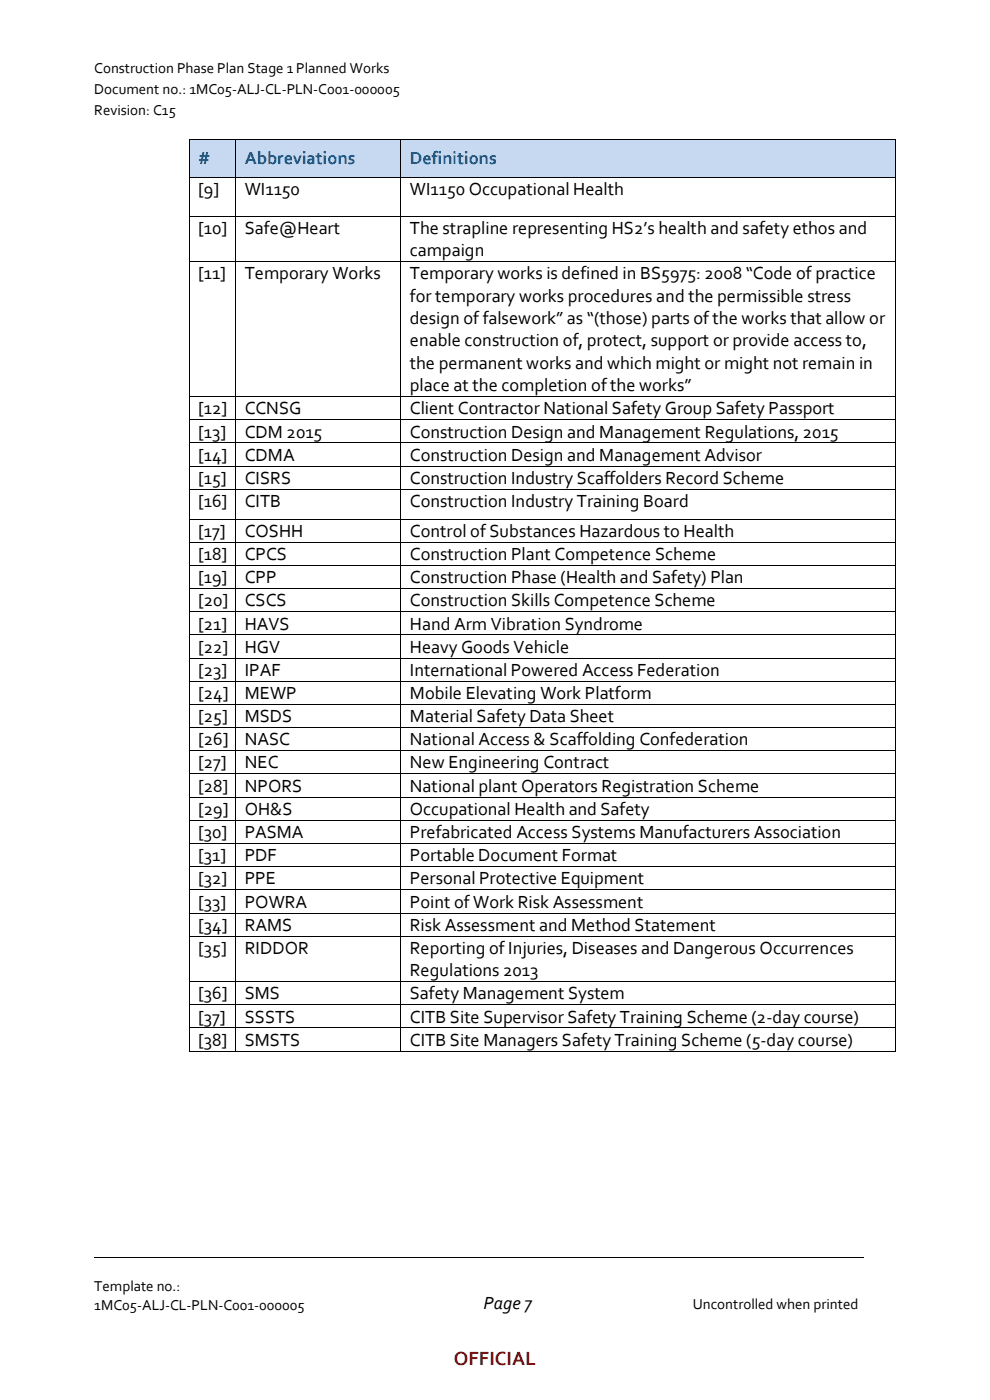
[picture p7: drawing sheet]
<svg xmlns="http://www.w3.org/2000/svg" width="210mm" height="297mm" viewBox="0 0 210 297" stroke-linecap="round" stroke-linejoin="round" font-family="sans-serif">
<defs><g id="words">
<text font-size="4.2" fill="#f00" x="96.3" y="289.6">OFFICIAL</text>
<g font-size="3.9" fill="#005596">
<text x="42" y="34.9">#</text>
<text x="51.9" y="34.9">Abbreviations</text>
<text x="86.9" y="34.9">Definitions</text>
</g>
<g font-size="3.9">
<text x="42" y="41.5">[9]</text>
<text x="51.9" y="41.5">WI1150</text>
<text x="86.9" y="41.5">WI1150 Occupational Health</text>
<text x="42" y="49.6">[10]</text>
<text x="51.9" y="49.6">Safe@Heart</text>
<text x="86.9" y="49.6">The strapline representing HS2’s health and safety ethos and</text>
<text x="42" y="59.3">[11]</text>
<text x="51.9" y="59.3">Temporary Works</text>
<text x="86.9" y="54.4">campaign</text>
<text x="86.9" y="59.3">Temporary works is defined in BS5975: 2008 “Code of practice</text>
<text x="86.9" y="64">for temporary works procedures and the permissible stress</text>
<text x="86.9" y="68.8">design of falsework” as “(those) parts of the works that allow or</text>
<text x="86.9" y="73.5">enable construction of, protect, support or provide access to,</text>
<text x="86.9" y="78.2">the permanent works and which might or might not remain in</text>
<text x="86.9" y="83">place at the completion of the works”</text>
<text x="42" y="87.9">[12]</text>
<text x="51.9" y="87.9">CCNSG</text>
<text x="86.9" y="87.9">Client Contractor National Safety Group Safety Passport</text>
<text x="42" y="92.8">[13]</text>
<text x="51.9" y="92.8">CDM 2015</text>
<text x="86.9" y="92.8">Construction Design and Management Regulations, 2015</text>
<text x="42" y="97.7">[14]</text>
<text x="51.9" y="97.7">CDMA</text>
<text x="86.9" y="97.7">Construction Design and Management Advisor</text>
<text x="42" y="102.6">[15]</text>
<text x="42" y="107.5">[16]</text>
<text x="51.9" y="102.6">CISRS</text>
<text x="51.9" y="107.5">CITB</text>
<text x="86.9" y="102.6">Construction Industry Scaffolders Record Scheme</text>
<text x="86.9" y="107.5">Construction Industry Training Board</text>
<text x="42" y="113.9">[17]</text>
<text x="51.9" y="113.9">COSHH</text>
<text x="86.9" y="113.9">Control of Substances Hazardous to Health</text>
<text x="42" y="118.8">[18]</text>
<text x="51.9" y="118.8">CPCS</text>
<text x="86.9" y="118.8">Construction Plant Competence Scheme</text>
<text x="42" y="123.7">[19]</text>
<text x="51.9" y="123.7">CPP</text>
<text x="86.9" y="123.7">Construction Phase (Health and Safety) Plan</text>
<text x="42" y="128.6">[20]</text>
<text x="51.9" y="128.6">CSCS</text>
<text x="86.9" y="128.6">Construction Skills Competence Scheme</text>
<text x="42" y="133.5">[21]</text>
<text x="51.9" y="133.5">HAVS</text>
<text x="86.9" y="133.5">Hand Arm Vibration Syndrome</text>
<text x="42" y="138.5">[22]</text>
<text x="42" y="143.4">[23]</text>
<text x="51.9" y="138.5">HGV</text>
<text x="51.9" y="143.4">IPAF</text>
<text x="86.9" y="138.5">Heavy Goods Vehicle</text>
<text x="86.9" y="143.4">International Powered Access Federation</text>
<text x="42" y="148.3">[24]</text>
<text x="51.9" y="148.3">MEWP</text>
<text x="86.9" y="148.3">Mobile Elevating Work Platform</text>
<text x="42" y="153.2">[25]</text>
<text x="51.9" y="153.2">MSDS</text>
<text x="86.9" y="153.2">Material Safety Data Sheet</text>
<text x="42" y="158.1">[26]</text>
<text x="51.9" y="158.1">NASC</text>
<text x="86.9" y="158.1">National Access &amp; Scaffolding Confederation</text>
<text x="42" y="163">[27]</text>
<text x="42" y="167.9">[28]</text>
<text x="51.9" y="163">NEC</text>
<text x="51.9" y="167.9">NPORS</text>
<text x="86.9" y="163">New Engineering Contract</text>
<text x="86.9" y="167.9">National plant Operators Registration Scheme</text>
<text x="42" y="172.8">[29]</text>
<text x="51.9" y="172.8">OH&amp;S</text>
<text x="86.9" y="172.8">Occupational Health and Safety</text>
<text x="42" y="177.8">[30]</text>
<text x="51.9" y="177.8">PASMA</text>
<text x="86.9" y="177.8">Prefabricated Access Systems Manufacturers Association</text>
<text x="42" y="182.7">[31]</text>
<text x="51.9" y="182.7">PDF</text>
<text x="86.9" y="182.7">Portable Document Format</text>
<text x="42" y="187.6">[32]</text>
<text x="51.9" y="187.6">PPE</text>
<text x="86.9" y="187.6">Personal Protective Equipment</text>
<text x="42" y="192.5">[33]</text>
<text x="42" y="197.4">[34]</text>
<text x="51.9" y="192.5">POWRA</text>
<text x="51.9" y="197.4">RAMS</text>
<text x="86.9" y="192.5">Point of Work Risk Assessment</text>
<text x="86.9" y="197.4">Risk Assessment and Method Statement</text>
<text x="42" y="202.3">[35]</text>
<text x="51.9" y="202.3">RIDDOR</text>
<text x="86.9" y="202.3">Reporting of Injuries, Diseases and Dangerous Occurrences</text>
<text x="86.9" y="207.1">Regulations 2013</text>
<text x="42" y="212">[36]</text>
<text x="51.9" y="212">SMS</text>
<text x="86.9" y="212">Safety Management System</text>
<text x="42" y="216.9">[37]</text>
<text x="42" y="221.8">[38]</text>
<text x="51.9" y="216.9">SSSTS</text>
<text x="51.9" y="221.8">SMSTS</text>
<text x="86.9" y="216.9">CITB Site Supervisor Safety Training Scheme (2-day course)</text>
<text x="86.9" y="221.8">CITB Site Managers Safety Training Scheme (5-day course)</text>
<text x="102.6" y="277.7">Page 7</text>
</g>
<g font-size="3.2">
<text x="20" y="15.5">Construction Phase Plan Stage 1 Planned Works</text>
<text x="20" y="20">Document no.: 1MC05-ALJ-CL-PLN-C001-000005</text>
<text x="20" y="24.5">Revision: C15</text>
<text x="20" y="273.9">Template no.:</text>
<text x="20" y="277.8">1MC05-ALJ-CL-PLN-C001-000005</text>
<text x="146.9" y="277.7">Uncontrolled when printed</text>
</g>
</g></defs>
<path d="M20 266.8h57.5M77.7 266.8h60.2M138.1 266.8h44.9" fill="none" stroke="#000" stroke-width=".21"/>
<g fill="#000">
<path d="M77.5 266.7h.2v.2h-.2z" fill-rule="evenodd"/>
<path d="M137.9 266.7h.2v.2h-.2z" fill-rule="evenodd"/>
</g>
<g fill="#c6d9f1">
<path d="M40.2 29.6h9.7v8h-9.7z" fill-rule="evenodd"/>
<path d="M42 31.2h6.1v4.7h-6.1z" fill-rule="evenodd"/>
<path d="M50.1 29.6h34.8v8h-34.8z" fill-rule="evenodd"/>
<path d="M51.9 31.2h31.2v4.7h-31.2z" fill-rule="evenodd"/>
<path d="M85.1 29.6h104.8v8h-104.8z" fill-rule="evenodd"/>
<path d="M86.9 31.2h101.1v4.7h-101.1z" fill-rule="evenodd"/>
</g>
<g fill="#000">
<path d="M40 29.4h.2v.2h-.2z" fill-rule="evenodd"/>
<path d="M40 29.4h.2v.2h-.2z" fill-rule="evenodd"/>
<path d="M40 37.6h.2v.2h-.2z" fill-rule="evenodd"/>
<path d="M49.9 29.4h.2v.2h-.2z" fill-rule="evenodd"/>
<path d="M49.9 37.6h.2v.2h-.2z" fill-rule="evenodd"/>
<path d="M84.9 29.4h.2v.2h-.2z" fill-rule="evenodd"/>
<path d="M84.9 37.6h.2v.2h-.2z" fill-rule="evenodd"/>
<path d="M189.8 29.4h.2v.2h-.2z" fill-rule="evenodd"/>
<path d="M189.8 29.4h.2v.2h-.2z" fill-rule="evenodd"/>
<path d="M189.8 37.6h.2v.2h-.2z" fill-rule="evenodd"/>
<path d="M40 45.8h.2v.1h-.2z" fill-rule="evenodd"/>
<path d="M40 55.4h.2v.2h-.2z" fill-rule="evenodd"/>
<path d="M49.9 45.8h.2v.1h-.2z" fill-rule="evenodd"/>
<path d="M49.9 55.4h.2v.2h-.2z" fill-rule="evenodd"/>
<path d="M84.9 45.8h.2v.1h-.2z" fill-rule="evenodd"/>
<path d="M84.9 55.4h.2v.2h-.2z" fill-rule="evenodd"/>
<path d="M189.8 45.8h.2v.1h-.2z" fill-rule="evenodd"/>
<path d="M189.8 55.4h.2v.2h-.2z" fill-rule="evenodd"/>
<path d="M40 84h.2v.2h-.2z" fill-rule="evenodd"/>
<path d="M40 89h.2v.1h-.2z" fill-rule="evenodd"/>
<path d="M40 93.9h.2v.1h-.2z" fill-rule="evenodd"/>
<path d="M40 98.8h.2v.2h-.2z" fill-rule="evenodd"/>
<path d="M49.9 84h.2v.2h-.2z" fill-rule="evenodd"/>
<path d="M49.9 89h.2v.1h-.2z" fill-rule="evenodd"/>
<path d="M49.9 93.9h.2v.1h-.2z" fill-rule="evenodd"/>
<path d="M49.9 98.8h.2v.2h-.2z" fill-rule="evenodd"/>
<path d="M84.9 84h.2v.2h-.2z" fill-rule="evenodd"/>
<path d="M84.9 89h.2v.1h-.2z" fill-rule="evenodd"/>
<path d="M84.9 93.9h.2v.1h-.2z" fill-rule="evenodd"/>
<path d="M84.9 98.8h.2v.2h-.2z" fill-rule="evenodd"/>
<path d="M189.8 84h.2v.2h-.2z" fill-rule="evenodd"/>
<path d="M189.8 89h.2v.1h-.2z" fill-rule="evenodd"/>
<path d="M189.8 93.9h.2v.1h-.2z" fill-rule="evenodd"/>
<path d="M189.8 98.8h.2v.2h-.2z" fill-rule="evenodd"/>
<path d="M40 103.7h.2v.2h-.2z" fill-rule="evenodd"/>
<path d="M40 110h.2v.2h-.2z" fill-rule="evenodd"/>
<path d="M40 115h.2v.1h-.2z" fill-rule="evenodd"/>
<path d="M49.9 103.7h.2v.2h-.2z" fill-rule="evenodd"/>
<path d="M49.9 110h.2v.2h-.2z" fill-rule="evenodd"/>
<path d="M49.9 115h.2v.1h-.2z" fill-rule="evenodd"/>
<path d="M84.9 103.7h.2v.2h-.2z" fill-rule="evenodd"/>
<path d="M84.9 110h.2v.2h-.2z" fill-rule="evenodd"/>
<path d="M84.9 115h.2v.1h-.2z" fill-rule="evenodd"/>
<path d="M189.8 103.7h.2v.2h-.2z" fill-rule="evenodd"/>
<path d="M189.8 110h.2v.2h-.2z" fill-rule="evenodd"/>
<path d="M189.8 115h.2v.1h-.2z" fill-rule="evenodd"/>
<path d="M40 119.9h.2v.1h-.2z" fill-rule="evenodd"/>
<path d="M40 124.8h.2v.1h-.2z" fill-rule="evenodd"/>
<path d="M40 129.7h.2v.2h-.2z" fill-rule="evenodd"/>
<path d="M40 134.6h.2v.2h-.2z" fill-rule="evenodd"/>
<path d="M40 139.5h.2v.2h-.2z" fill-rule="evenodd"/>
<path d="M49.9 119.9h.2v.1h-.2z" fill-rule="evenodd"/>
<path d="M49.9 124.8h.2v.1h-.2z" fill-rule="evenodd"/>
<path d="M49.9 129.7h.2v.2h-.2z" fill-rule="evenodd"/>
<path d="M49.9 134.6h.2v.2h-.2z" fill-rule="evenodd"/>
<path d="M49.9 139.5h.2v.2h-.2z" fill-rule="evenodd"/>
<path d="M84.9 119.9h.2v.1h-.2z" fill-rule="evenodd"/>
<path d="M84.9 124.8h.2v.1h-.2z" fill-rule="evenodd"/>
<path d="M84.9 129.7h.2v.2h-.2z" fill-rule="evenodd"/>
<path d="M84.9 134.6h.2v.2h-.2z" fill-rule="evenodd"/>
<path d="M84.9 139.5h.2v.2h-.2z" fill-rule="evenodd"/>
<path d="M189.8 119.9h.2v.1h-.2z" fill-rule="evenodd"/>
<path d="M189.8 124.8h.2v.1h-.2z" fill-rule="evenodd"/>
<path d="M189.8 129.7h.2v.2h-.2z" fill-rule="evenodd"/>
<path d="M189.8 134.6h.2v.2h-.2z" fill-rule="evenodd"/>
<path d="M189.8 139.5h.2v.2h-.2z" fill-rule="evenodd"/>
<path d="M40 144.4h.2v.2h-.2z" fill-rule="evenodd"/>
<path d="M40 149.3h.2v.2h-.2z" fill-rule="evenodd"/>
<path d="M40 154.2h.2v.2h-.2z" fill-rule="evenodd"/>
<path d="M40 159.2h.2v.1h-.2z" fill-rule="evenodd"/>
<path d="M49.9 144.4h.2v.2h-.2z" fill-rule="evenodd"/>
<path d="M49.9 149.3h.2v.2h-.2z" fill-rule="evenodd"/>
<path d="M49.9 154.2h.2v.2h-.2z" fill-rule="evenodd"/>
<path d="M49.9 159.2h.2v.1h-.2z" fill-rule="evenodd"/>
<path d="M84.9 144.4h.2v.2h-.2z" fill-rule="evenodd"/>
<path d="M84.9 149.3h.2v.2h-.2z" fill-rule="evenodd"/>
<path d="M84.9 154.2h.2v.2h-.2z" fill-rule="evenodd"/>
<path d="M84.9 159.2h.2v.1h-.2z" fill-rule="evenodd"/>
<path d="M189.8 144.4h.2v.2h-.2z" fill-rule="evenodd"/>
<path d="M189.8 149.3h.2v.2h-.2z" fill-rule="evenodd"/>
<path d="M189.8 154.2h.2v.2h-.2z" fill-rule="evenodd"/>
<path d="M189.8 159.2h.2v.1h-.2z" fill-rule="evenodd"/>
<path d="M40 164.1h.2v.1h-.2z" fill-rule="evenodd"/>
<path d="M40 169h.2v.1h-.2z" fill-rule="evenodd"/>
<path d="M40 173.9h.2v.2h-.2z" fill-rule="evenodd"/>
<path d="M40 178.8h.2v.2h-.2z" fill-rule="evenodd"/>
<path d="M49.9 164.1h.2v.1h-.2z" fill-rule="evenodd"/>
<path d="M49.9 169h.2v.1h-.2z" fill-rule="evenodd"/>
<path d="M49.9 173.9h.2v.2h-.2z" fill-rule="evenodd"/>
<path d="M49.9 178.8h.2v.2h-.2z" fill-rule="evenodd"/>
<path d="M84.9 164.1h.2v.1h-.2z" fill-rule="evenodd"/>
<path d="M84.9 169h.2v.1h-.2z" fill-rule="evenodd"/>
<path d="M84.9 173.9h.2v.2h-.2z" fill-rule="evenodd"/>
<path d="M84.9 178.8h.2v.2h-.2z" fill-rule="evenodd"/>
<path d="M189.8 164.1h.2v.1h-.2z" fill-rule="evenodd"/>
<path d="M189.8 169h.2v.1h-.2z" fill-rule="evenodd"/>
<path d="M189.8 173.9h.2v.2h-.2z" fill-rule="evenodd"/>
<path d="M189.8 178.8h.2v.2h-.2z" fill-rule="evenodd"/>
<path d="M40 183.8h.2v.1h-.2z" fill-rule="evenodd"/>
<path d="M40 188.7h.2v.1h-.2z" fill-rule="evenodd"/>
<path d="M40 193.6h.2v.2h-.2z" fill-rule="evenodd"/>
<path d="M40 198.5h.2v.2h-.2z" fill-rule="evenodd"/>
<path d="M49.9 183.8h.2v.1h-.2z" fill-rule="evenodd"/>
<path d="M49.9 188.7h.2v.1h-.2z" fill-rule="evenodd"/>
<path d="M49.9 193.6h.2v.2h-.2z" fill-rule="evenodd"/>
<path d="M49.9 198.5h.2v.2h-.2z" fill-rule="evenodd"/>
<path d="M84.9 183.8h.2v.1h-.2z" fill-rule="evenodd"/>
<path d="M84.9 188.7h.2v.1h-.2z" fill-rule="evenodd"/>
<path d="M84.9 193.6h.2v.2h-.2z" fill-rule="evenodd"/>
<path d="M84.9 198.5h.2v.2h-.2z" fill-rule="evenodd"/>
<path d="M189.8 183.8h.2v.1h-.2z" fill-rule="evenodd"/>
<path d="M189.8 188.7h.2v.1h-.2z" fill-rule="evenodd"/>
<path d="M189.8 193.6h.2v.2h-.2z" fill-rule="evenodd"/>
<path d="M189.8 198.5h.2v.2h-.2z" fill-rule="evenodd"/>
<path d="M40 208.1h.2v.2h-.2z" fill-rule="evenodd"/>
<path d="M40 213.1h.2v.1h-.2z" fill-rule="evenodd"/>
<path d="M40 218h.2v.1h-.2z" fill-rule="evenodd"/>
<path d="M49.9 208.1h.2v.2h-.2z" fill-rule="evenodd"/>
<path d="M49.9 213.1h.2v.1h-.2z" fill-rule="evenodd"/>
<path d="M49.9 218h.2v.1h-.2z" fill-rule="evenodd"/>
<path d="M84.9 208.1h.2v.2h-.2z" fill-rule="evenodd"/>
<path d="M84.9 213.1h.2v.1h-.2z" fill-rule="evenodd"/>
<path d="M84.9 218h.2v.1h-.2z" fill-rule="evenodd"/>
<path d="M189.8 208.1h.2v.2h-.2z" fill-rule="evenodd"/>
<path d="M189.8 213.1h.2v.1h-.2z" fill-rule="evenodd"/>
<path d="M189.8 218h.2v.1h-.2z" fill-rule="evenodd"/>
<path d="M40 222.9h.2v.1h-.2z" fill-rule="evenodd"/>
<path d="M40 222.9h.2v.1h-.2z" fill-rule="evenodd"/>
<path d="M49.9 222.9h.2v.1h-.2z" fill-rule="evenodd"/>
<path d="M84.9 222.9h.2v.1h-.2z" fill-rule="evenodd"/>
<path d="M189.8 222.9h.2v.1h-.2z" fill-rule="evenodd"/>
<path d="M189.8 222.9h.2v.1h-.2z" fill-rule="evenodd"/>
</g>
<g fill="none" stroke="#000" stroke-width=".21">
<path d="M40.1 29.6v8M40.1 37.8v8M40.2 29.5h9.7M40.2 37.7h9.7M50 29.6v8M50 37.8v8M50.1 29.5h34.8M50.1 37.7h34.8M85 29.6v8M85 37.8v8M85.1 29.5h104.7M85.1 37.7h104.7"/>
<path d="M189.9 29.6v8M189.9 37.8v8M40.1 45.9v9.5M40.1 55.6v28.4M40.2 45.9h9.7M40.2 55.5h9.7M50 45.9v9.5M50 55.6v28.4M50.1 45.9h34.8M50.1 55.5h34.8M85 45.9v9.5M85 55.6v28.4"/>
<path d="M85.1 45.9h104.7M85.1 55.5h104.7M189.9 45.9v9.5M189.9 55.6v28.4M40.1 84.2v4.8M40.1 89.1v4.8M40.1 94v4.8M40.1 99v4.7M40.2 84.1h9.7M40.2 89h9.7M40.2 94h9.7M40.2 98.9h9.7"/>
<path d="M50 84.2v4.8M50 89.1v4.8M50 94v4.8M50 99v4.7M50.1 84.1h34.8M50.1 89h34.8M50.1 94h34.8M50.1 98.9h34.8M85 84.2v4.8M85 89.1v4.8M85 94v4.8M85 99v4.7"/>
<path d="M85.1 84.1h104.7M85.1 89h104.7M85.1 94h104.7M85.1 98.9h104.7M189.9 84.2v4.8M189.9 89.1v4.8M189.9 94v4.8M189.9 99v4.7M40.1 103.9v6.1M40.1 110.2v4.8M40.1 115.1v4.8M40.2 103.8h9.7"/>
<path d="M40.2 110.1h9.7M40.2 115h9.7M40.2 119.9h9.7M50 103.9v6.1M50 110.2v4.8M50 115.1v4.8M50.1 103.8h34.8M50.1 110.1h34.8M50.1 115h34.8M50.1 119.9h34.8M85 103.9v6.1M85 110.2v4.8"/>
<path d="M85 115.1v4.8M85.1 103.8h104.7M85.1 110.1h104.7M85.1 115h104.7M85.1 119.9h104.7M189.9 103.9v6.1M189.9 110.2v4.8M189.9 115.1v4.8M40.1 120v4.8M40.1 124.9v4.8M40.1 129.9v4.7M40.1 134.8v4.7"/>
<path d="M40.1 139.7v4.7M40.2 124.9h9.7M40.2 129.8h9.7M40.2 134.7h9.7M40.2 139.6h9.7M50 120v4.8M50 124.9v4.8M50 129.9v4.7M50 134.8v4.7M50 139.7v4.7M50.1 124.9h34.8M50.1 129.8h34.8"/>
<path d="M50.1 134.7h34.8M50.1 139.6h34.8M85 120v4.8M85 124.9v4.8M85 129.9v4.7M85 134.8v4.7M85 139.7v4.7M85.1 124.9h104.7M85.1 129.8h104.7M85.1 134.7h104.7M85.1 139.6h104.7M189.9 120v4.8"/>
<path d="M189.9 124.9v4.8M189.9 129.9v4.7M189.9 134.8v4.7M189.9 139.7v4.7M40.1 144.6v4.7M40.1 149.5v4.7M40.1 154.4v4.8M40.1 159.3v4.8M40.2 144.5h9.7M40.2 149.4h9.7M40.2 154.3h9.7M40.2 159.2h9.7"/>
<path d="M50 144.6v4.7M50 149.5v4.7M50 154.4v4.8M50 159.3v4.8M50.1 144.5h34.8M50.1 149.4h34.8M50.1 154.3h34.8M50.1 159.2h34.8M85 144.6v4.7M85 149.5v4.7M85 154.4v4.8M85 159.3v4.8"/>
<path d="M85.1 144.5h104.7M85.1 149.4h104.7M85.1 154.3h104.7M85.1 159.2h104.7M189.9 144.6v4.7M189.9 149.5v4.7M189.9 154.4v4.8M189.9 159.3v4.8M40.1 164.2v4.8M40.1 169.1v4.8M40.1 174.1v4.7M40.1 179v4.8"/>
<path d="M40.2 164.2h9.7M40.2 169.1h9.7M40.2 174h9.7M40.2 178.9h9.7M50 164.2v4.8M50 169.1v4.8M50 174.1v4.7M50 179v4.8M50.1 164.2h34.8M50.1 169.1h34.8M50.1 174h34.8M50.1 178.9h34.8"/>
<path d="M85 164.2v4.8M85 169.1v4.8M85 174.1v4.7M85 179v4.8M85.1 164.2h104.7M85.1 169.1h104.7M85.1 174h104.7M85.1 178.9h104.7M189.9 164.2v4.8M189.9 169.1v4.8M189.9 174.1v4.7M189.9 179v4.8"/>
<path d="M40.1 183.9v4.8M40.1 188.8v4.8M40.1 193.8v4.7M40.1 198.7v9.4M40.2 183.8h9.7M40.2 188.7h9.7M40.2 193.7h9.7M40.2 198.6h9.7M50 183.9v4.8M50 188.8v4.8M50 193.8v4.7M50 198.7v9.4"/>
<path d="M50.1 183.8h34.8M50.1 188.7h34.8M50.1 193.7h34.8M50.1 198.6h34.8M85 183.9v4.8M85 188.8v4.8M85 193.8v4.7M85 198.7v9.4M85.1 183.8h104.7M85.1 188.7h104.7M85.1 193.7h104.7M85.1 198.6h104.7"/>
<path d="M189.9 183.9v4.8M189.9 188.8v4.8M189.9 193.8v4.7M189.9 198.7v9.4M40.1 208.3v4.8M40.1 213.2v4.8M40.1 218.1v4.8M40.2 208.2h9.7M40.2 213.1h9.7M40.2 218.1h9.7M50 208.3v4.8M50 213.2v4.8"/>
<path d="M50 218.1v4.8M50.1 208.2h34.8M50.1 213.1h34.8M50.1 218.1h34.8M85 208.3v4.8M85 213.2v4.8M85 218.1v4.8M85.1 208.2h104.7M85.1 213.1h104.7M85.1 218.1h104.7M189.9 208.3v4.8M189.9 213.2v4.8"/>
<path d="M189.9 218.1v4.8M40.2 223h9.7M50.1 223h34.8M85.1 223h104.7"/>
</g>
<use href="#words"/>
</svg>
